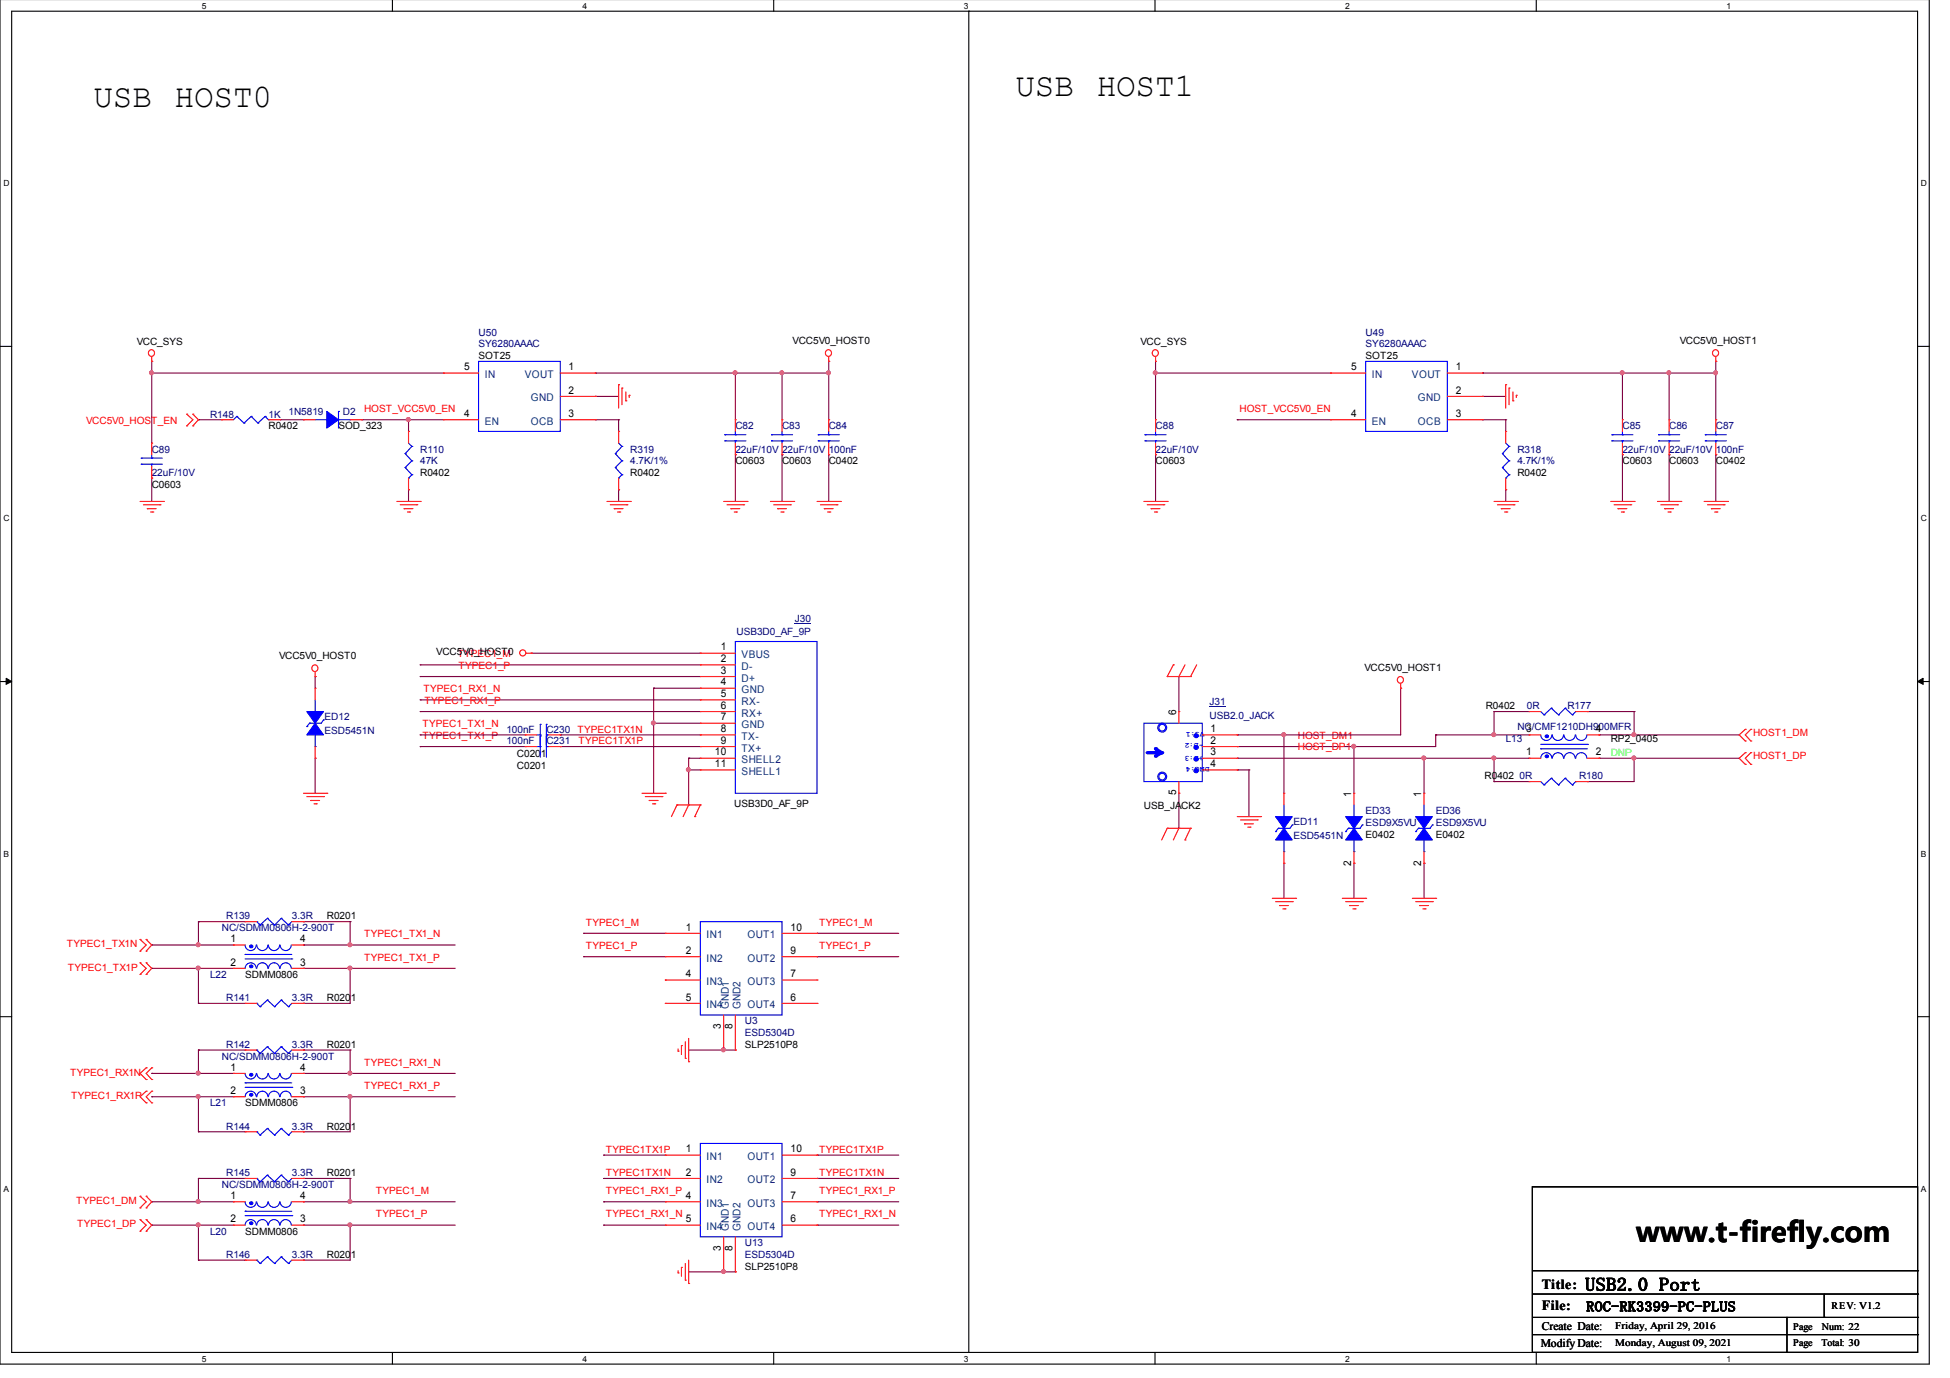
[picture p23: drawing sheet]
<svg xmlns="http://www.w3.org/2000/svg" width="297mm" height="210mm" viewBox="0 0 297 210" stroke-linecap="round" stroke-linejoin="round" font-family="sans-serif">
<defs><g id="words">
<g font-size="5">
<text x="14.2" y="16.4">USB HOST0</text>
<text x="154.7" y="14.6">USB HOST1</text>
</g>
<text font-size="4.2" x="249.3" y="189.2">www.t-firefly.com</text>
<text font-size="2.8" x="241.5" y="196.6">USB2.0 Port</text>
<g font-size="2.1">
<text x="234.9" y="196.3">Title:</text>
<text x="234.9" y="199.5">File:</text>
<text x="241.6" y="199.7">ROC-RK3399-PC-PLUS</text>
</g>
<g font-size="1.8">
<text x="234.9" y="202.5">Create Date:</text>
<text x="234.7" y="205.2">Modify Date:</text>
</g>
<g font-size="1.6">
<text x="70.7" y="56.4">5</text>
<text x="86.6" y="60">2</text>
<text x="86.6" y="56.4">1</text>
<text x="205.8" y="56.4">5</text>
<text x="221.7" y="60">2</text>
<text x="221.7" y="56.4">1</text>
<text x="70.7" y="63.5">4</text>
<text x="86.6" y="63.5">3</text>
<text x="205.8" y="63.5">4</text>
<text x="221.7" y="63.5">3</text>
<text x="109.8" y="99.1">1</text>
<text x="109.8" y="100.9">2</text>
<text x="109.8" y="102.6">3</text>
<text x="109.8" y="104.4">4</text>
<text x="109.8" y="106.2">5</text>
<text x="109.8" y="108">6</text>
<text x="109.8" y="109.7">7</text>
<text x="109.8" y="111.5">8</text>
<text x="109.8" y="113.3">9</text>
<text x="179.2" y="108.9" transform="rotate(-90 179.2 108.9)">6</text>
<text x="184.4" y="113.3">2</text>
<text x="184.4" y="111.5">1</text>
<text x="232.5" y="111.5">3</text>
<text x="243.1" y="111.5">4</text>
<text x="108.9" y="115.1">10</text>
<text x="108.9" y="116.9">11</text>
<text x="184.4" y="115.1">3</text>
<text x="184.4" y="116.9">4</text>
<text x="232.5" y="115.1">1</text>
<text x="243.1" y="115.1">2</text>
<text x="179.2" y="121.2" transform="rotate(-90 179.2 121.2)">5</text>
<text x="205.8" y="121.3" transform="rotate(-90 205.8 121.3)">1</text>
<text x="216.5" y="121.3" transform="rotate(-90 216.5 121.3)">1</text>
<text x="205.8" y="131.8" transform="rotate(-90 205.8 131.8)">2</text>
<text x="216.5" y="131.8" transform="rotate(-90 216.5 131.8)">2</text>
<text x="35.1" y="143.5">1</text>
<text x="45.7" y="143.5">4</text>
<text x="104.5" y="141.7">1</text>
<text x="120.4" y="141.7">10</text>
<text x="35.1" y="147.1">2</text>
<text x="45.7" y="147.1">3</text>
<text x="104.5" y="145.3">2</text>
<text x="104.5" y="148.9">4</text>
<text x="120.4" y="148.9">7</text>
<text x="120.4" y="145.3">9</text>
<text x="104.5" y="152.4">5</text>
<text x="120.4" y="152.4">6</text>
<text x="109.8" y="156.7" transform="rotate(-90 109.8 156.7)">3</text>
<text x="111.6" y="156.7" transform="rotate(-90 111.6 156.7)">8</text>
<text x="35.1" y="163.1">1</text>
<text x="35.1" y="166.6">2</text>
<text x="45.7" y="166.6">3</text>
<text x="45.7" y="163.1">4</text>
<text x="104.5" y="175.5">1</text>
<text x="104.5" y="179.1">2</text>
<text x="120.4" y="179.1">9</text>
<text x="120.4" y="175.5">10</text>
<text x="35.1" y="182.6">1</text>
<text x="45.7" y="182.6">4</text>
<text x="104.5" y="182.6">4</text>
<text x="120.4" y="182.6">7</text>
<text x="35.1" y="186.2">2</text>
<text x="45.7" y="186.2">3</text>
<text x="104.5" y="186.2">5</text>
<text x="109.8" y="190.5" transform="rotate(-90 109.8 190.5)">3</text>
<text x="111.6" y="190.5" transform="rotate(-90 111.6 190.5)">8</text>
<text x="120.4" y="186.2">6</text>
</g>
<g font-size="1.6" fill="#003f7f">
<text x="73.8" y="57.6">IN</text>
<text x="79.9" y="57.6">VOUT</text>
<text x="209" y="57.6">IN</text>
<text x="215.1" y="57.6">VOUT</text>
<text x="73.8" y="64.7">EN</text>
<text x="80.9" y="64.7">OCB</text>
<text x="80.9" y="61.1">GND</text>
<text x="209" y="64.7">EN</text>
<text x="216" y="64.7">OCB</text>
<text x="216" y="61.1">GND</text>
<text x="112.9" y="100.3">VBUS</text>
<text x="112.9" y="102">D-</text>
<text x="112.9" y="103.8">D+</text>
<text x="112.9" y="105.6">GND</text>
<text x="112.9" y="107.4">RX-</text>
<text x="112.9" y="109.1">RX+</text>
<text x="112.9" y="110.9">GND</text>
<text x="112.9" y="112.7">TX-</text>
<text x="112.9" y="114.5">TX+</text>
<text x="112.9" y="116.3">SHELL2</text>
<text x="112.9" y="118">SHELL1</text>
<text x="107.6" y="142.9">IN1</text>
<text x="113.9" y="142.9">OUT1</text>
<text x="107.6" y="146.5">IN2</text>
<text x="113.9" y="146.5">OUT2</text>
<text x="107.6" y="150">IN3</text>
<text x="107.6" y="153.6">IN4</text>
<text x="111" y="153.7" transform="rotate(-90 111 153.7)">GND1</text>
<text x="112.8" y="153.7" transform="rotate(-90 112.8 153.7)">GND2</text>
<text x="113.9" y="153.6">OUT4</text>
<text x="113.9" y="150">OUT3</text>
<text x="107.6" y="176.7">IN1</text>
<text x="113.9" y="176.7">OUT1</text>
<text x="107.6" y="180.3">IN2</text>
<text x="107.6" y="183.8">IN3</text>
<text x="113.9" y="183.8">OUT3</text>
<text x="113.9" y="180.3">OUT2</text>
<text x="107.6" y="187.4">IN4</text>
<text x="111" y="187.5" transform="rotate(-90 111 187.5)">GND1</text>
<text x="112.8" y="187.5" transform="rotate(-90 112.8 187.5)">GND2</text>
<text x="113.9" y="187.4">OUT4</text>
</g>
<g font-size="1.5">
<text x="20.8" y="52.6">VCC_SYS</text>
<text x="120.7" y="52.4">VCC5V0_HOST0</text>
<text x="173.7" y="52.6">VCC_SYS</text>
<text x="255.9" y="52.4">VCC5V0_HOST1</text>
<text x="72.9" y="54.7">SOT25</text>
<text x="208" y="54.7">SOT25</text>
<text x="40.9" y="65.4">R0402</text>
<text x="51.6" y="65.4">SOD_323</text>
<text x="112" y="70.7">C0603</text>
<text x="119.1" y="70.7">C0603</text>
<text x="126.2" y="70.7">C0402</text>
<text x="176" y="70.7">C0603</text>
<text x="247.1" y="70.7">C0603</text>
<text x="254.3" y="70.7">C0603</text>
<text x="261.4" y="70.7">C0402</text>
<text x="23.1" y="74.3">C0603</text>
<text x="64" y="72.5">R0402</text>
<text x="96" y="72.5">R0402</text>
<text x="231.1" y="72.5">R0402</text>
<text x="42.5" y="100.4">VCC5V0_HOST0</text>
<text x="66.5" y="99.8">VCC5V0_HOST0</text>
<text x="207.9" y="102.2">VCC5V0_HOST1</text>
<text x="226.3" y="108">R0402</text>
<text x="245.4" y="113">RP2_0405</text>
<text x="78.7" y="115.3">C0201</text>
<text x="78.7" y="117.1">C0201</text>
<text x="226.1" y="118.7">R0402</text>
<text x="111.8" y="123">USB3D0_AF_9P</text>
<text x="174.2" y="123.2">USB_JACK2</text>
<text x="208" y="127.6">E0402</text>
<text x="218.7" y="127.6">E0402</text>
<text x="49.8" y="140.1">R0201</text>
<text x="37.3" y="148.9">SDMM0806</text>
<text x="49.8" y="152.5">R0201</text>
<text x="49.8" y="159.6">R0201</text>
<text x="113.5" y="159.6">SLP2510P8</text>
<text x="37.3" y="168.5">SDMM0806</text>
<text x="49.8" y="172.1">R0201</text>
<text x="49.8" y="179.2">R0201</text>
<text x="37.3" y="188.1">SDMM0806</text>
<text x="49.8" y="191.6">R0201</text>
<text x="113.5" y="193.4">SLP2510P8</text>
<text x="246" y="202.4">Friday, April 29, 2016</text>
<text x="273.1" y="202.5">Page</text>
<text x="277.5" y="202.5">Num: 22</text>
<text x="279" y="199.3">REV: V1.2</text>
<text x="246" y="205.1">Monday, August 09, 2021</text>
<text x="273.1" y="205.1">Page</text>
<text x="277.5" y="205.1">Total: 30</text>
</g>
<g font-size="1.5" fill="#00007f">
<text x="72.9" y="51.2">U50</text>
<text x="72.9" y="52.9">SY6280AAAC</text>
<text x="208" y="51.2">U49</text>
<text x="208" y="52.9">SY6280AAAC</text>
<text x="32" y="63.6">R148</text>
<text x="40.9" y="63.6">1K</text>
<text x="43.9" y="63.3">1N5819</text>
<text x="52.2" y="63.3">D2</text>
<text x="112" y="65.4">C82</text>
<text x="119.1" y="65.4">C83</text>
<text x="126.2" y="65.4">C84</text>
<text x="176" y="65.4">C88</text>
<text x="247.1" y="65.4">C85</text>
<text x="254.3" y="65.4">C86</text>
<text x="261.4" y="65.4">C87</text>
<text x="23.1" y="68.9">C89</text>
<text x="64" y="68.9">R110</text>
<text x="64" y="70.7">47K</text>
<text x="96" y="68.9">R319</text>
<text x="96" y="70.7">4.7K/1%</text>
<text x="112" y="68.9">22uF/10V 22uF/10V 100nF</text>
<text x="176" y="68.9">22uF/10V</text>
<text x="231.1" y="68.9">R318</text>
<text x="231.1" y="70.7">4.7K/1%</text>
<text x="247.1" y="68.9">22uF/10V 22uF/10V 100nF</text>
<text x="23.1" y="72.5">22uF/10V</text>
<text x="121.1" y="94.8">J30</text>
<text x="112.2" y="96.7">USB3D0_AF_9P</text>
<text x="184.2" y="107.4">J31</text>
<text x="49.4" y="109.7">ED12</text>
<text x="49.4" y="111.8">ESD5451N</text>
<text x="77.1" y="111.6">100nF</text>
<text x="77.1" y="113.4">100nF</text>
<text x="83.2" y="111.6">C230</text>
<text x="83.2" y="113.4">C231</text>
<text x="184.2" y="109.5">USB2.0_JACK</text>
<text x="229.4" y="113">L13</text>
<text x="231.1" y="111.3">NC/CMF1210DH900MFR</text>
<text x="232.6" y="108">0R</text>
<text x="238.8" y="108">R177</text>
<text x="231.5" y="118.7">0R</text>
<text x="240.5" y="118.7">R180</text>
<text x="197" y="125.7">ED11</text>
<text x="208" y="124.1">ED33</text>
<text x="208" y="125.8">ESD9X5VU</text>
<text x="218.7" y="124.1">ED36</text>
<text x="218.7" y="125.8">ESD9X5VU</text>
<text x="197" y="127.8">ESD5451N</text>
<text x="33.8" y="141.8">NC/SDMM0806H-2-900T</text>
<text x="34.5" y="140.1">R139</text>
<text x="44.5" y="140.1">3.3R</text>
<text x="32" y="148.9">L22</text>
<text x="34.5" y="152.5">R141</text>
<text x="44.5" y="152.5">3.3R</text>
<text x="33.8" y="161.4">NC/SDMM0806H-2-900T</text>
<text x="34.5" y="159.6">R142</text>
<text x="44.5" y="159.6">3.3R</text>
<text x="113.5" y="156.1">U3</text>
<text x="113.5" y="157.8">ESD5304D</text>
<text x="32" y="168.5">L21</text>
<text x="34.5" y="172.1">R144</text>
<text x="44.5" y="172.1">3.3R</text>
<text x="34.5" y="179.2">R145</text>
<text x="44.5" y="179.2">3.3R</text>
<text x="33.8" y="180.9">NC/SDMM0806H-2-900T</text>
<text x="32" y="188.1">L20</text>
<text x="34.5" y="191.6">R146</text>
<text x="44.5" y="191.6">3.3R</text>
<text x="113.5" y="189.8">U13</text>
<text x="113.5" y="191.6">ESD5304D</text>
</g>
<g font-size="1.5" fill="#f00">
<text x="13.1" y="64.5">VCC5V0_HOST_EN</text>
<text x="55.5" y="62.8">HOST_VCC5V0_EN</text>
<text x="188.8" y="62.8">HOST_VCC5V0_EN</text>
<text x="69.7" y="100.1">TYPEC1_M</text>
<text x="69.8" y="101.9">TYPEC1_P</text>
<text x="64.5" y="105.4">TYPEC1_RX1_N</text>
<text x="64.7" y="107.2">TYPEC1_RX1_P</text>
<text x="64.3" y="112.5">TYPEC1_TX1_P</text>
<text x="64.3" y="110.8">TYPEC1_TX1_N</text>
<text x="88" y="111.6">TYPEC1TX1N</text>
<text x="88.1" y="113.4">TYPEC1TX1P</text>
<text x="197.7" y="112.5">HOST_DM1</text>
<text x="267" y="112.1">HOST1_DM</text>
<text x="197.7" y="114.3">HOST_DP1</text>
<text x="267" y="115.7">HOST1_DP</text>
<text x="55.5" y="142.8">TYPEC1_TX1_N</text>
<text x="89.2" y="141">TYPEC1_M</text>
<text x="124.8" y="141">TYPEC1_M</text>
<text x="10.2" y="144.3">TYPEC1_TX1N</text>
<text x="10.3" y="147.8">TYPEC1_TX1P</text>
<text x="55.5" y="146.3">TYPEC1_TX1_P</text>
<text x="89.2" y="144.5">TYPEC1_P</text>
<text x="124.8" y="144.5">TYPEC1_P</text>
<text x="10.7" y="163.8">TYPEC1_RX1N</text>
<text x="10.8" y="167.4">TYPEC1_RX1P</text>
<text x="55.5" y="165.9">TYPEC1_RX1_P</text>
<text x="55.5" y="162.3">TYPEC1_RX1_N</text>
<text x="92.3" y="179.2">TYPEC1TX1N</text>
<text x="92.3" y="175.6">TYPEC1TX1P</text>
<text x="124.8" y="179.2">TYPEC1TX1N</text>
<text x="124.8" y="175.6">TYPEC1TX1P</text>
<text x="11.6" y="183.4">TYPEC1_DM</text>
<text x="57.2" y="185.4">TYPEC1_P</text>
<text x="57.2" y="181.9">TYPEC1_M</text>
<text x="92.3" y="181.9">TYPEC1_RX1_P</text>
<text x="92.3" y="185.4">TYPEC1_RX1_N</text>
<text x="124.8" y="181.9">TYPEC1_RX1_P</text>
<text x="124.8" y="185.4">TYPEC1_RX1_N</text>
<text x="11.8" y="187">TYPEC1_DP</text>
</g>
<text font-size="1.5" fill="#01ff00" x="245.4" y="115.2">DNP</text>
<g font-size="1.3">
<text x="30.7" y="1.4">5</text>
<text x="88.7" y="1.4">4</text>
<text x="146.8" y="1.4">3</text>
<text x="204.9" y="1.4">2</text>
<text x="263" y="1.4">1</text>
<text x=".5" y="28.4">D</text>
<text x="292.6" y="28.4">D</text>
<text x=".5" y="79.4">C</text>
<text x="292.6" y="79.4">C</text>
<text x=".5" y="130.5">B</text>
<text x="292.6" y="130.5">B</text>
<text x=".5" y="181.5">A</text>
<text x="292.6" y="181.5">A</text>
<text x="30.7" y="207.4">5</text>
<text x="88.7" y="207.4">4</text>
<text x="146.8" y="207.4">3</text>
<text x="204.9" y="207.4">2</text>
<text x="263" y="207.4">1</text>
</g>
<g font-size="1.2" fill="#00f">
<text x="183.3" y="113.2" transform="rotate(-180 183.3 113.2)">-D:2</text>
<text x="183.5" y="111.4" transform="rotate(-180 183.5 111.4)">V5:1</text>
<text x="183.3" y="115.2" transform="rotate(-180 183.3 115.2)">+D:3</text>
<text x="184.2" y="116.8" transform="rotate(-180 184.2 116.8)">DNG:4</text>
</g>
</g></defs>
<path d="M0 -.1v207.9h293.9v-207.9M1.8 1.7h290.3v204.3h-290.3z" fill="none" stroke="#000" stroke-width=".17"/>
<g fill="#fff">
<path d="M30.7 .2h.6v1.3h-.6z"/>
<path d="M30.7 206.3h.6v1.3h-.6z"/>
</g>
<path d="M59.8 -.1v1.8M59.8 206v1.8" fill="none" stroke="#000" stroke-width=".17"/>
<g fill="#fff">
<path d="M88.7 .2h.6v1.3h-.6z"/>
<path d="M88.7 206.3h.6v1.3h-.6z"/>
</g>
<path d="M117.9 -.1v1.8M117.9 206v1.8" fill="none" stroke="#000" stroke-width=".17"/>
<g fill="#fff">
<path d="M146.8 .2h.6v1.3h-.6z"/>
<path d="M146.8 206.3h.6v1.3h-.6z"/>
</g>
<path d="M175.9 -.1v1.8M175.9 206v1.8" fill="none" stroke="#000" stroke-width=".17"/>
<g fill="#fff">
<path d="M204.9 .2h.6v1.3h-.6z"/>
<path d="M204.9 206.3h.6v1.3h-.6z"/>
</g>
<path d="M234 -.1v1.8M234 206v1.8" fill="none" stroke="#000" stroke-width=".17"/>
<g fill="#fff">
<path d="M263 .2h.6v1.3h-.6z"/>
<path d="M263 206.3h.6v1.3h-.6z"/>
<path d="M.5 27.2h.9v1.3h-.9z"/>
<path d="M292.6 27.2h.9v1.3h-.9z"/>
<path d="M.5 78.2h.9v1.4h-.9z"/>
<path d="M292.6 78.2h.9v1.4h-.9z"/>
</g>
<path d="M0 52.8h1.8M292.1 52.8h1.8" fill="none" stroke="#000" stroke-width=".17"/>
<g fill="#fff">
<path d="M.5 129.3h.8v1.4h-.8z"/>
<path d="M292.6 129.3h.8v1.4h-.8z"/>
</g>
<path d="M0 103.8h1.8M292.1 103.8h1.8" fill="none" stroke="#000" stroke-width=".17"/>
<path d="M.9 103.3l.9 .5-.9 .4zM292.1 103.8l.8-.5v.9z" fill="#000" stroke="#000" stroke-width=".15"/>
<g fill="#fff">
<path d="M.5 180.4h.7v1.3h-.7z"/>
<path d="M292.6 180.4h.7v1.3h-.7z"/>
</g>
<g fill="none" stroke="#000" stroke-width=".17">
<path d="M147.6 1.7h.1M147.6 1.7v204.3M0 154.9h1.8M292.1 154.9h1.8M233.4 180.8h58.7v25.2h-58.7zM233.4 193.6h58.7M233.4 197.1h58.7M277.9 197.1v3.6M292.1 193.6h.1M292.1 197.1h.1M233.4 200.7h58.7M233.4 203.3h58.7"/>
<path d="M272.2 206h.1M272.2 200.7v5.3M277.9 200.7h.1M292.1 200.7h.1M292.1 203.3h.1"/>
</g>
<g fill="none" stroke="#7f003f" stroke-width=".17">
<path d="M23.1 55h.1M23.1 56.8h.1M23.1 55v12.5M23.1 56.8h44.5M90.7 56.8h.1M90.7 56.8h35.5M112 56.8h.1M112 56.8v7.1M119.1 56.8h.1M119.1 56.8v7.1M126.2 55h.1M126.2 56.8h.1"/>
<path d="M126.2 55v8.9M176 55h.1M176 56.8h.1M176 56.8h26.7M176 55v8.9M225.8 56.8h.1M225.8 56.8h35.6M247.1 56.8h.1M247.1 56.8v7.1M254.3 56.8h.1M254.3 56.8v7.1M261.4 55h.1"/>
<path d="M261.4 56.8h.1M261.4 55v8.9M23.1 72.8h.1M23.1 72.8v3.6M30.2 63.9h.1M30.2 63.9h3.6M42.7 63.9h3.5M46.2 63.9h.1M55.1 63.9h.1M55.1 63.9h12.5M62.2 74.6h.1M62.2 63.9h.1"/>
<path d="M62.2 63.9v1.8M62.2 74.6v1.8M90.7 60.4h.1M90.7 63.9h.1M90.7 63.9h3.5M90.7 60.4h3.5M94.2 63.9h.1M94.2 74.6h.1M94.2 63.9v1.8M94.2 74.6v1.8M112 69.3h.1M112 69.3v7.1"/>
<path d="M119.1 69.3h.1M119.1 69.3v7.1M126.2 69.3h.1M126.2 69.3v7.1M176 69.3h.1M176 69.3v7.1M188.5 63.9h.1M188.5 63.9h14.2M225.8 60.4h.1M225.8 63.9h.1M225.8 63.9h3.6M225.8 60.4h3.6"/>
<path d="M229.4 63.9h.1M229.4 74.6h.1M229.4 63.9v1.8M229.4 74.6v1.8M247.1 69.3h.1M247.1 69.3v7.1M254.3 69.3h.1M254.3 69.3v7.1M261.4 69.3h.1M261.4 69.3v7.1M80.9 99.5h.1M80.9 99.5h25.8"/>
<path d="M48 115.5h.1M48 103.1h.1M48 103.1v1.7M48 115.5v5.3M64 106.6h.1M64 108.4h.1M64 101.3h.1M64 103.1h.1M64 113.7h.1M64 111.9h.1M64 113.7h16M64 111.9h16"/>
<path d="M64 108.4h42.7M64 106.6h42.7M64 101.3h42.7M64 103.1h42.7M85.3 111.9h.1M85.3 113.7h.1M85.3 113.7h21.4M85.3 111.9h21.4M99.6 104.8h.1M99.6 110.2h.1M99.6 104.8v16M99.6 104.8h7.1"/>
<path d="M99.6 110.2h7.1M104.9 115.5h.1M104.9 117.3h.1M104.9 115.5h1.8M104.9 117.3h1.8M104.9 115.5v7.1M179.6 103.1h.1M179.6 103.1v5.3M188.5 113.7h.1M188.5 111.9h.1M188.5 117.3h.1M188.5 115.5h.1"/>
<path d="M188.5 115.5h44.4M188.5 117.3h1.7M190.2 117.3h.1M190.2 117.3v7.1M195.6 111.9h.1M195.6 111.9v8.9M206.2 113.7h.1M206.2 113.7v7.1M213.4 104.8h.1M213.4 104.8v7.1h-24.9M216.9 115.5h.1M216.9 115.5v5.3"/>
<path d="M218.7 111.9h.1M218.7 111.9v1.8h-30.2M218.7 111.9h14.2M227.6 115.5h.1M227.6 111.9h.1M227.6 108.4h.1M227.6 119.1h.1M227.6 119.1h5.3M227.6 108.4h5.3M227.6 108.4v3.5M227.6 115.5v3.6M241.8 119.1h.1"/>
<path d="M241.8 108.4h.1M241.8 108.4h7.1M243.6 115.5h.1M243.6 111.9h.1M243.6 115.5h21.3M243.6 111.9h21.3M248.9 115.5h.1M248.9 108.4h.1M248.9 111.9h.1M248.9 108.4v3.5M248.9 115.5v3.6h-7.1M179.6 120.8h.1"/>
<path d="M179.6 120.8v5.4M195.6 131.5h.1M195.6 131.5v5.3M206.2 131.5h.1M206.2 131.5v5.3M216.9 131.5h.1M216.9 131.5v5.3M23.1 143.9h.1M23.1 147.5h.1M23.1 143.9h12.5M23.1 147.5h12.5M30.2 147.5h.1"/>
<path d="M30.2 152.8h.1M30.2 140.4h.1M30.2 143.9h.1M30.2 159.9h.1M30.2 140.4v3.5M30.2 147.5v5.3M30.2 159.9v3.6M30.2 152.8h7.1M30.2 140.4h7.1M30.2 159.9h7.1M46.2 143.9h.1M46.2 147.5h.1"/>
<path d="M46.2 152.8h.1M46.2 140.4h.1M46.2 159.9h.1M46.2 143.9h23.1M46.2 147.5h23.1M46.2 140.4h7.1M46.2 159.9h7.1M53.3 147.5h.1M53.3 140.4h.1M53.3 143.9h.1M53.3 159.9h.1M53.3 147.5v5.3h-7.1"/>
<path d="M53.3 140.4v3.5M53.3 159.9v3.6M88.9 142.2h.1M88.9 145.7h.1M88.9 142.2h12.4M88.9 145.7h12.4M104.9 159.9h7.1M110.2 159.9h.1M112 159.9h.1M124.5 142.2h.1M124.5 145.7h.1M124.5 142.2h12.4"/>
<path d="M124.5 145.7h12.4M23.1 163.5h.1M23.1 167.1h.1M23.1 167.1h12.5M23.1 163.5h12.5M30.2 167.1h.1M30.2 172.4h.1M30.2 163.5h.1M30.2 179.5h.1M30.2 167.1v5.3M30.2 179.5v3.6M30.2 172.4h7.1"/>
<path d="M30.2 179.5h7.1M46.2 167.1h.1M46.2 163.5h.1M46.2 172.4h.1M46.2 179.5h.1M46.2 167.1h23.1M46.2 163.5h23.1M46.2 179.5h7.1M53.3 167.1h.1M53.3 163.5h.1M53.3 179.5h.1M53.3 167.1v5.3h-7.1"/>
<path d="M53.3 179.5v3.6M91.9 179.5h.1M91.9 176h.1M91.9 179.5h9.4M91.9 176h9.4M124.5 179.5h.1M124.5 176h.1M124.5 179.5h12.4M124.5 176h12.4M23.1 183.1h.1M23.1 186.6h.1M23.1 186.6h12.5"/>
<path d="M23.1 183.1h12.5M30.2 186.6h.1M30.2 192h.1M30.2 183.1h.1M30.2 186.6v5.4M30.2 192h7.1M46.2 192h.1M46.2 183.1h.1M46.2 186.6h.1M46.2 186.6h23.1M46.2 183.1h23.1M53.3 186.6h.1"/>
<path d="M53.3 183.1h.1M53.3 186.6v5.4h-7.1M91.9 183.1h.1M91.9 186.6h.1M91.9 186.6h9.4M91.9 183.1h9.4M104.9 193.7h7.1M110.2 193.7h.1M112 193.7h.1M124.5 183.1h.1M124.5 186.6h.1M124.5 186.6h12.4"/>
<path d="M124.5 183.1h12.4"/>
</g>
<g fill="#f0f" stroke="#f0f" stroke-width=".17">
<circle cx="112" cy="56.8" r=".3"/>
<circle cx="247.1" cy="56.8" r=".3"/>
<circle cx="62.2" cy="63.9" r=".3"/>
<circle cx="195.5" cy="111.9" r=".3"/>
<circle cx="248.9" cy="115.5" r=".3"/>
<circle cx="248.9" cy="111.9" r=".3"/>
<circle cx="227.5" cy="111.9" r=".3"/>
<circle cx="126.2" cy="56.8" r=".3"/>
<circle cx="119.1" cy="56.8" r=".3"/>
<circle cx="261.3" cy="56.8" r=".3"/>
<circle cx="254.2" cy="56.8" r=".3"/>
<circle cx="176" cy="56.8" r=".3"/>
<circle cx="23.1" cy="56.8" r=".3"/>
<circle cx="206.2" cy="113.7" r=".3"/>
<circle cx="227.5" cy="115.5" r=".3"/>
<circle cx="216.9" cy="115.5" r=".3"/>
<circle cx="30.2" cy="163.5" r=".3"/>
<circle cx="30.2" cy="147.5" r=".3"/>
<circle cx="53.3" cy="147.5" r=".3"/>
<circle cx="30.2" cy="143.9" r=".3"/>
<circle cx="53.3" cy="143.9" r=".3"/>
<circle cx="30.2" cy="167" r=".3"/>
<circle cx="53.3" cy="167" r=".3"/>
<circle cx="53.3" cy="163.5" r=".3"/>
<circle cx="30.2" cy="183" r=".3"/>
<circle cx="53.3" cy="186.6" r=".3"/>
<circle cx="53.3" cy="183" r=".3"/>
<circle cx="30.2" cy="186.6" r=".3"/>
<circle cx="99.5" cy="110.1" r=".3"/>
<circle cx="104.9" cy="117.2" r=".3"/>
<circle cx="110.2" cy="193.7" r=".3"/>
<circle cx="110.2" cy="159.9" r=".3"/>
</g>
<g fill="none" stroke="#f00" stroke-width=".17">
<path d="M23.1 55h.1M23.1 54.4v.6M67.6 56.8h.1M67.6 56.8h5.3M85.3 56.8h5.4M90.7 56.8h.1M94.2 58.6h.1M94.2 58.6v3.6M94.7 59.1h.1M94.7 59.1v2.6M95.3 59.7v1.4M126.2 55h.1"/>
<path d="M126.2 54.4v.6M176 55h.1M176 54.4v.6M229.4 58.6h.1M229.4 58.6v3.6M229.9 59.1h.1M229.9 59.1v2.6M230.5 59.7v1.4M261.4 55h.1M261.4 54.4v.6M21.3 76.4h3.6M21.8 76.9h2.6"/>
<path d="M22.4 77.5h.1M22.4 77.5h1.4M22.9 78h.4M23.1 72.8h.1M23.1 67.5h.1M23.1 67.5v1.8M23.1 71v1.8M23.3 78h.1M24.4 76.9h.1M24.9 76.4h.1M28.4 64.9h.1M28.4 63.1h.1"/>
<path d="M28.4 63.1l1 .8-1 1M29.4 63.1h.1M29.4 64.9h.1M29.4 63.1l.8 .8-.8 1M33.8 63.9h.1M33.8 63.9h1.8M40.9 63.9h1.8M42.7 63.9h.1M46.2 63.9h.1M46.2 63.9h1.8M53.3 63.9h1.8M55.1 63.9h.1"/>
<path d="M60.5 76.4h3.5M61 76.9h2.5M61.6 77.5h.1M61.6 77.5h1.3M62.1 78h.3M62.2 65.7h.1M62.2 74.6h.1M62.2 65.7v1.8M62.2 72.8v1.8M62.4 78h.1M63.5 76.9h.1M64 76.4h.1"/>
<path d="M67.6 63.9h.1M67.6 63.9h5.3M85.3 63.9h5.4M85.3 60.4h5.4M90.7 63.9h.1M90.7 60.4h.1M92.5 76.4h3.5M93 76.9h2.5M93.6 77.5h.1M93.6 77.5h1.3M94.1 78h.3M94.2 65.7h.1"/>
<path d="M94.2 74.6h.1M94.2 65.7v1.8M94.2 72.8v1.8M94.4 78h.1M95.3 61.1h.1M95.5 76.9h.1M95.8 60.2h.1M95.8 60.2v.4M96 76.4h.1M110.2 76.4h3.6M110.7 76.9h2.6M111.3 77.5h.1"/>
<path d="M111.3 77.5h1.4M111.8 78h.4M112 69.3h.1M112 63.9h.1M112 63.9v1.8M112 67.5v1.8M112.2 78h.1M113.3 76.9h.1M113.8 76.4h.1M117.3 76.4h3.6M117.9 76.9h2.5M118.4 77.5h.1"/>
<path d="M118.4 77.5h1.4M119 78h.3M119.1 69.3h.1M119.1 63.9h.1M119.1 63.9v1.8M119.1 67.5v1.8M119.3 78h.1M120.4 76.9h.1M120.9 76.4h.1M124.5 76.4h3.5M125 76.9h2.5M125.6 77.5h.1"/>
<path d="M125.6 77.5h1.3M126.1 78h.3M126.2 69.3h.1M126.2 63.9h.1M126.2 63.9v1.8M126.2 67.5v1.8M126.4 78h.1M127.5 76.9h.1M128 76.4h.1M174.2 76.4h3.6M174.8 76.9h2.5M175.3 77.5h.1"/>
<path d="M175.3 77.5h1.4M175.9 78h.3M176.2 78h.1M177.3 76.9h.1M177.8 76.4h.1M227.6 76.4h3.5M228.1 76.9h2.5M228.7 77.5h.1M228.7 77.5h1.3M229.2 78h.3M229.4 65.7h.1M229.4 74.6h.1"/>
<path d="M229.4 65.7v1.8M229.4 72.8v1.8M229.5 78h.1M230.5 61.1h.1M230.6 76.9h.1M231 60.2h.1M231 60.2v.4M231.1 76.4h.1M245.4 76.4h3.5M245.9 76.9h2.5M246.5 77.5h.1M246.5 77.5h1.3"/>
<path d="M247 78h.3M247.3 78h.1M248.4 76.9h.1M248.9 76.4h.1M252.5 76.4h3.5M253 76.9h2.5M253.6 77.5h.1M253.6 77.5h1.3M254.1 78h.3M254.4 78h.1M255.5 76.9h.1M256 76.4h.1"/>
<path d="M259.6 76.4h3.5M260.1 76.9h2.5M260.7 77.5h.1M260.7 77.5h1.3M261.2 78h.3M261.5 78h.1M262.6 76.9h.1M263.1 76.4h.1M80.2 99.5h.7M80.9 99.5h.1M106.7 99.5h.1M106.7 99.5h5.3"/>
<path d="M48 103.1h.1M48 104.8h.1M48 115.5h.1M48 102.4v.7M48 104.8v1.8M48 113.7v1.8M80 111.9h.1M80 111.9h1.8M83.6 111.9h1.7M85.3 111.9h.1M106.7 101.3h.1M106.7 103.1h.1"/>
<path d="M106.7 104.8h.1M106.7 106.6h.1M106.7 108.4h.1M106.7 110.2h.1M106.7 111.9h.1M106.7 113.7h.1M106.7 115.5h.1M106.7 117.3h.1M106.7 103.1h5.3M106.7 108.4h5.3M106.7 101.3h5.3M106.7 104.8h5.3"/>
<path d="M106.7 106.6h5.3M106.7 110.2h5.3M106.7 111.9h5.3M106.7 113.7h5.3M106.7 115.5h5.3M106.7 117.3h5.3M177.8 103.1h.1M177.8 103.1h3.6M178.7 101.3h.1M178.7 101.3l-.9 1.8M179.6 103.1h.1M180.5 101.3l-.9 1.8"/>
<path d="M181.4 103.1h.1M182.3 101.3l-.9 1.8M213.4 104.8h.1M213.4 104.2v.6M232.9 108.4h.1M232.9 119.1h.1M232.9 108.4h1.8M232.9 119.1h1.8M240 108.4h1.8M240 119.1h1.8M241.8 108.4h.1M241.8 119.1h.1"/>
<path d="M265.9 112.9h.1M265.9 111.1h.1M265.9 116.4h.1M265.9 114.7h.1M265.9 111.1l-1 .8 1 1M265.9 114.7l-1 .8 1 .9M266.7 111.1h.1M266.7 112.9h.1M266.7 114.7h.1M266.7 116.4h.1M266.7 111.1l-.8 .8 .8 1M266.7 114.7l-.8 .8 .8 .9"/>
<path d="M46.2 120.8h3.6M46.7 121.3h2.6M47.3 121.9h.1M47.3 121.9h1.4M47.8 122.4h.4M48.2 122.4h.1M49.3 121.3h.1M49.8 120.8h.1M97.8 120.8h3.5M98.3 121.3h2.5M98.9 121.9h.1M98.9 121.9h1.3"/>
<path d="M99.4 122.4h.3M99.7 122.4h.1M100.8 121.3h.1M101.3 120.8h.1M103.1 122.6h.1M103.1 122.6l-.8 1.8M103.1 122.6h3.6M104.9 122.6h.1M104.9 122.6l-.8 1.8M105.8 124.4h.1M106.7 122.6h.1M106.7 122.6l-.9 1.8"/>
<path d="M177.8 126.2h.1M177.8 126.2l-.8 1.7M177.8 126.2h3.6M179.6 126.2h.1M179.6 126.2l-.9 1.7M180.5 127.9h.1M181.4 126.2h.1M181.4 126.2l-.9 1.7M188.5 124.4h3.5M189 124.9h2.5M189.6 125.5h.1M189.6 125.5h1.3"/>
<path d="M190.1 126h.3M190.4 126h.1M191.5 124.9h.1M192 124.4h.1M193.8 136.8h3.6M194.3 137.3h2.6M194.9 137.9h.1M194.9 137.9h1.4M195.4 138.4h.3M195.6 120.8h.1M195.6 131.5h.1M195.6 120.8v1.8"/>
<path d="M195.6 129.7v1.8M195.7 138.4h.1M196.9 137.3h.1M197.4 136.8h.1M204.5 136.8h3.5M205 137.3h2.5M205.6 137.9h.1M205.6 137.9h1.3M206.1 138.4h.3M206.4 138.4h.1M207.5 137.3h.1M208 136.8h.1"/>
<path d="M215.1 136.8h3.6M215.6 137.3h2.6M216.2 137.9h.1M216.2 137.9h1.4M216.7 138.4h.4M217.1 138.4h.1M218.2 137.3h.1M218.7 136.8h.1M21.3 143.1h.1M21.3 144.9h.1M21.3 146.7h.1M21.3 148.4h.1"/>
<path d="M21.3 143.1l1 .8-1 1M21.3 146.7l1 .8-1 .9M22.3 144.9h.1M22.3 143.1h.1M22.3 148.4h.1M22.3 146.7h.1M22.3 143.1l.8 .8-.8 1M22.3 146.7l.8 .8-.8 .9M37.3 159.9h.1M37.3 159.9h1.8M44.5 159.9h1.7M46.2 159.9h.1"/>
<path d="M101.3 142.2h.1M101.3 145.7h.1M101.3 149.3h.1M101.3 152.8h.1M101.3 142.2h5.4M101.3 145.7h5.4M101.3 149.3h5.4M101.3 152.8h5.4M103.3 159.8v.3M103.8 159.3h.1M103.8 159.3v1.3M104.4 158.7v2.5"/>
<path d="M104.9 158.2v3.5M110.2 159.9h.1M110.2 154.6v5.3M112 159.9h.1M112 154.6v5.3M119.1 142.2h5.4M119.1 145.7h5.4M119.1 149.3h5.4M119.1 152.8h5.4M124.5 152.8h.1M124.5 149.3h.1M124.5 145.7h.1"/>
<path d="M124.5 142.2h.1M22.3 162.7h.1M22.3 164.4h.1M22.3 166.2h.1M22.3 168h.1M22.3 162.7l-1 .8 1 .9M22.3 166.2l-1 .9 1 .9M23.1 162.7h.1M23.1 164.4h.1M23.1 166.2h.1M23.1 168h.1M23.1 162.7l-.8 .8 .8 .9"/>
<path d="M23.1 166.2l-.8 .9 .8 .9M101.3 176h.1M101.3 179.5h.1M101.3 176h5.4M101.3 179.5h5.4M103.3 160.1h.1M104.4 161.2h.1M104.9 161.7h.1M119.1 176h5.4M119.1 179.5h5.4M124.5 179.5h.1M124.5 176h.1"/>
<path d="M21.3 187.6h.1M21.3 185.8h.1M21.3 184h.1M21.3 182.2h.1M21.3 185.8l1 .8-1 1M21.3 182.2l1 .9-1 .9M22.3 185.8h.1M22.3 187.6h.1M22.3 182.2h.1M22.3 184h.1M22.3 185.8l.8 .8-.8 1M22.3 182.2l.8 .9-.8 .9"/>
<path d="M35.6 183.1h.1M35.6 186.6h.1M35.6 183.1h1.7M35.6 186.6h1.7M37.3 192h.1M37.3 192h1.8M44.5 183.1h1.7M44.5 186.6h1.7M44.5 192h1.7M46.2 186.6h.1M46.2 183.1h.1M46.2 192h.1"/>
<path d="M101.3 183.1h.1M101.3 186.6h.1M101.3 183.1h5.4M101.3 186.6h5.4M103.3 193.9h.1M103.3 193.6v.3M103.8 193.1h.1M103.8 193.1v1.3M104.4 195h.1M104.4 192.5v2.5M104.9 195.5h.1M104.9 192v3.5"/>
<path d="M110.2 193.7h.1M110.2 188.4v5.3M112 193.7h.1M112 188.4v5.3M119.1 183.1h5.4M119.1 186.6h5.4M124.5 186.6h.1M124.5 183.1h.1"/>
<circle cx="23" cy="53.8" r=".49"/>
<circle cx="126.2" cy="53.8" r=".49"/>
<circle cx="176" cy="53.8" r=".49"/>
<circle cx="261.3" cy="53.8" r=".49"/>
<circle cx="79.6" cy="99.5" r=".47"/>
<circle cx="47.9" cy="101.8" r=".49"/>
<circle cx="213.3" cy="103.6" r=".49"/>
</g>
<g fill="none" stroke="#00f" stroke-width=".17">
<path d="M72.9 55h12.4v10.7h-12.4zM21.5 69.8h.1M21.5 70.7h.1M21.5 69.8h3.2M21.5 70.7h3.2M23.1 70.7h.1M23.1 69.8h.1M23.1 69.3v.5M23.1 70.7v.3M36.1 63.4h.1M36.1 63.4l-.5 .5M36.1 63.4l1.1 1"/>
<path d="M37.2 64.4h.1M38.3 63.4h.1M38.3 63.4l-1.1 1M38.3 63.4l1 1M39.3 64.4h.1M40.4 63.4h.1M40.4 63.4l-1.1 1M40.4 63.4l.5 .5M40.9 63.9h.1M48 63.9h1.8M49.8 63.9h.1M51.6 62.7h.1"/>
<path d="M51.6 62.7v2.5M51.6 63.9h1.7M53.3 63.9h.1M61.7 69.1h.1M61.7 71.2h.1M61.7 69.1l1 1.1M61.7 71.2l1 1.1M62.2 72.8h.1M62.2 67.5l.5 .5M62.7 68h.1M62.7 70.2h.1M62.7 72.3h.1"/>
<path d="M62.7 68l-1 1.1M62.7 70.2l-1 1M62.7 72.3l-.5 .5M93.7 69.1h.1M93.7 71.2h.1M93.7 69.1l1 1.1M93.7 71.2l1 1.1M94.2 72.8h.1M94.2 67.5l.5 .5M94.7 68h.1M94.7 70.2h.1M94.7 72.3h.1"/>
<path d="M94.7 68l-1 1.1M94.7 70.2l-1 1M94.7 72.3l-.5 .5M110.4 66.2h.1M110.4 67.2h.1M110.4 66.2h3.2M110.4 67.2h3.2M112 67.2h.1M112 66.2h.1M112 65.7v.5M112 67.2v.3M117.5 66.2h.1"/>
<path d="M117.5 67.2h.1M117.5 66.2h3.2M117.5 67.2h3.2M119.1 67.2h.1M119.1 66.2h.1M119.1 65.7v.5M119.1 67.2v.3M124.6 66.2h.1M124.6 67.2h.1M124.6 66.2h3.2M124.6 67.2h3.2M126.2 67.2h.1"/>
<path d="M126.2 66.2h.1M126.2 65.7v.5M126.2 67.2v.3M228.9 69.1h.1M228.9 71.2h.1M228.9 69.1l1 1.1M228.9 71.2l1 1.1M229.4 72.8h.1M229.4 67.5l.5 .5M229.9 68h.1M229.9 70.2h.1M229.9 72.3h.1"/>
<path d="M229.9 68l-1 1.1M229.9 70.2l-1 1M229.9 72.3l-.5 .5M112 97.7h12.5v23.1h-12.5zM46.7 110.7h.1M47.2 110.2h.1M47.2 110.2l-.5 .5M48 108.4h.1M48 113.7h.1M48 106.6v1.8M48 111.9v1.8M49.3 109.7h.1"/>
<path d="M49.3 109.7l-.4 .5h-1.7M81.8 111.9h.5M82.3 110.3h.1M82.3 111.9h.1M82.3 110.3v3.3M83.2 111.9h.1M83.2 110.3h.1M83.2 111.9h.4M83.2 110.3v3.3M174.2 110.2h8.9v8.9h-8.9zM234.7 108.4l.5 .5M234.7 119.1l.5 .5"/>
<path d="M235.2 108.9h.1M235.2 119.6h.1M236.3 107.9h.1M236.3 118.5h.1M236.3 107.9l-1.1 1M236.3 107.9l1.1 1M236.3 118.5l-1.1 1.1M236.3 118.5l1.1 1.1M237.4 108.9h.1M237.4 119.6h.1M238.4 107.9h.1M238.4 118.5h.1"/>
<path d="M238.4 107.9l-1 1M238.4 107.9l1.1 1M238.4 118.5l-1 1.1M238.4 118.5l1.1 1.1M239.5 108.9h.1M239.5 119.6h.1M240 108.4h.1M240 119.1h.1M240 108.4l-.5 .5M240 119.1l-.5 .5M194.3 126.7h.1M194.7 126.2h.1"/>
<path d="M194.7 126.2l-.4 .5M195.6 124.4h.1M195.6 129.7h.1M195.6 122.6v1.8M195.6 127.9v1.8M196.9 125.7h.1M196.9 125.7l-.4 .5h-1.8M39.1 159.9h.1M39.1 159.9l.5 .6M40.7 159.4h.1M40.7 159.4l1.1 1.1M40.7 159.4l-1.1 1.1"/>
<path d="M42.8 159.4h.1M42.8 159.4l1.1 1.1M42.8 159.4l-1 1.1M44.5 159.9l-.6 .6M106.7 140.4h12.4v14.2h-12.4zM39.6 160.5h.1M41.8 160.5h.1M43.9 160.5h.1M106.7 174.2h12.4v14.2h-12.4zM37.3 186.6a.85 .85 0 0 1 .9-.8 .85 .85 0 0 1 .8 .8M37.3 183.1a.85 .85 0 0 0 .9 .8 .85 .85 0 0 0 .8-.8M37.3 184.5h.1"/>
<path d="M37.3 185.2h7.2M37.3 184.5h7.2M39.1 186.6a.85 .85 0 0 1 .9-.8 .85 .85 0 0 1 .8 .8M39.1 183.1a.85 .85 0 0 0 .9 .8 .85 .85 0 0 0 .8-.8M39.1 192h.1M39.1 192l.5 .5M39.6 192.5h.1M40.7 191.4h.1M40.7 191.4l1.1 1.1M40.7 191.4l-1.1 1.1M40.9 186.6a.85 .85 0 0 1 .8-.8 .85 .85 0 0 1 .9 .8M40.9 183.1a.85 .85 0 0 0 .8 .8 .85 .85 0 0 0 .9-.8"/>
<path d="M41.8 192.5h.1M42.7 186.6a.85 .85 0 0 1 .8-.8 .85 .85 0 0 1 .9 .8M42.7 183.1a.85 .85 0 0 0 .8 .8 .85 .85 0 0 0 .9-.8M42.8 191.4h.1M42.8 191.4l1.1 1.1M42.8 191.4l-1 1.1M43.9 192.5h.1M44.5 185.2h.1M44.5 192l-.6 .5"/>
<circle cx="177" cy="118.3" r=".51"/>
<circle cx="177" cy="118.3" r=".68"/>
</g>
<g fill="#00f" stroke="#00f" stroke-width=".17">
<path d="M194.3 124.4h2.6l-1.3 1.8z" fill-rule="evenodd"/>
<path d="M195.6 126.2l1.3 1.7h-2.6z" fill-rule="evenodd"/>
<path d="M38.1 183.1h.3v.3h-.3z" fill-rule="evenodd"/>
<path d="M38.1 186.2h.3v.3h-.3z" fill-rule="evenodd"/>
<path d="M49.8 62.7l1.8 1.2-1.8 1.3z" fill-rule="evenodd"/>
<path d="M46.7 108.4h2.6l-1.3 1.8z" fill-rule="evenodd"/>
<path d="M48 110.2l1.3 1.7h-2.6z" fill-rule="evenodd"/>
</g>
<path d="M121.1 95h2.4" fill="none" stroke="#00007f" stroke-width=".15"/>
<path d="M174.8 114.7h2.2" fill="none" stroke="#00f" stroke-width=".51"/>
<circle cx="177" cy="114.7" r=".25" fill="#00f"/>
<path d="M177 114.7l-1 .5" fill="none" stroke="#00f" stroke-width=".51"/>
<circle cx="176" cy="115.2" r=".25" fill="#00f"/>
<path d="M176 114.1l1 .6" fill="none" stroke="#00f" stroke-width=".51"/>
<circle cx="176" cy="114.1" r=".25" fill="#00f"/>
<g fill="#00f" stroke="#00f" stroke-width=".17">
<path d="M38.1 144h.3v.3h-.3z" fill-rule="evenodd"/>
<path d="M38.1 147.1h.3v.3h-.3z" fill-rule="evenodd"/>
<path d="M215.6 124.4h2.6l-1.3 1.8z" fill-rule="evenodd"/>
<path d="M216.9 126.2l1.3 1.7h-2.6z" fill-rule="evenodd"/>
<path d="M235.4 115.1h.4v.3h-.4z" fill-rule="evenodd"/>
<path d="M235.4 112h.4v.3h-.4z" fill-rule="evenodd"/>
<path d="M205 124.4h2.5l-1.3 1.8z" fill-rule="evenodd"/>
<path d="M206.2 126.2l1.3 1.7h-2.5z" fill-rule="evenodd"/>
<path d="M38.1 163.6h.3v.3h-.3z" fill-rule="evenodd"/>
<path d="M38.1 166.6h.3v.3h-.3z" fill-rule="evenodd"/>
<circle cx="182.2" cy="113.8" r=".32"/>
<circle cx="182.2" cy="117.4" r=".32"/>
<circle cx="182.2" cy="115.6" r=".32"/>
<circle cx="182.2" cy="112.1" r=".32"/>
</g>
<g fill="none" stroke="#00f" stroke-width=".17">
<path d="M208 55h12.5v10.7h-12.5zM174.4 66.2h.1M174.4 67.2h.1M174.4 66.2h3.2M174.4 67.2h3.2M176 67.2h.1M176 66.2h.1M176 65.7v.5M176 67.2v.3M245.5 66.2h.1M245.5 67.2h.1M245.5 66.2h3.3"/>
<path d="M245.5 67.2h3.3M247.1 67.2h.1M247.1 66.2h.1M247.1 65.7v.5M247.1 67.2v.3M252.6 66.2h.1M252.6 67.2h.1M252.6 66.2h3.3M252.6 67.2h3.3M254.3 67.2h.1M254.3 66.2h.1M254.3 65.7v.5"/>
<path d="M254.3 67.2v.3M259.8 66.2h.1M259.8 67.2h.1M259.8 66.2h3.2M259.8 67.2h3.2M261.4 67.2h.1M261.4 66.2h.1M261.4 65.7v.5M261.4 67.2v.3M81.8 113.7h.5M82.3 112.1h.1M82.3 113.7h.1"/>
<path d="M82.3 112.1v3.2M83.2 113.7h.1M83.2 112.1h.1M83.2 113.7h.4M83.2 112.1v3.2M234.7 111.9a.85 .85 0 0 0 .8 .9 .85 .85 0 0 0 .9-.9M234.7 115.5a.85 .85 0 0 1 .8-.8 .85 .85 0 0 1 .9 .8M234.7 114.1h.1M234.7 113.4h7.1M234.7 114.1h7.1M236.5 111.9a.85 .85 0 0 0 .8 .9 .85 .85 0 0 0 .9-.9M236.5 115.5a.85 .85 0 0 1 .8-.8 .85 .85 0 0 1 .9 .8"/>
<path d="M238.3 111.9a.85 .85 0 0 0 .8 .9 .85 .85 0 0 0 .8-.9M238.3 115.5a.85 .85 0 0 1 .8-.8 .85 .85 0 0 1 .8 .8M240 111.9a.85 .85 0 0 0 .9 .9 .85 .85 0 0 0 .8-.9M240 115.5a.85 .85 0 0 1 .9-.8 .85 .85 0 0 1 .8 .8M241.8 113.4h.1M40.7 139.9h.1M40.7 139.9l1.1 1M40.7 139.9l-1.1 1M42.8 139.9h.1M42.8 139.9l1.1 1M42.8 139.9l-1 1M205 126.7h.1"/>
<path d="M205.4 126.2h.1M205.4 126.2l-.4 .5M206.2 124.4h.1M206.2 129.7h.1M206.2 122.6v1.8M206.2 127.9v1.8M207.5 125.7h.1M207.5 125.7l-.3 .5h-1.8M215.6 126.7h.1M216.1 126.2h.1M216.1 126.2l-.5 .5M216.9 124.4h.1"/>
<path d="M216.9 129.7h.1M216.9 122.6v1.8M216.9 127.9v1.8M218.2 125.7h.1M218.2 125.7l-.4 .5h-1.7M37.3 147.5a.85 .85 0 0 1 .9-.8 .85 .85 0 0 1 .8 .8M37.3 143.9a.85 .85 0 0 0 .9 .9 .85 .85 0 0 0 .8-.9M37.3 145.4h.1M37.3 146.1h7.2M37.3 145.4h7.2M39.1 152.8h.1M39.1 147.5a.85 .85 0 0 1 .9-.8 .85 .85 0 0 1 .8 .8"/>
<path d="M39.1 143.9a.85 .85 0 0 0 .9 .9 .85 .85 0 0 0 .8-.9M39.1 140.4h.1M39.1 152.8l.5 .5M39.1 140.4l.5 .5M39.6 153.3h.1M39.6 140.9h.1M40.7 152.3h.1M40.7 152.3l1.1 1M40.7 152.3l-1.1 1M40.9 147.5a.85 .85 0 0 1 .8-.8 .85 .85 0 0 1 .9 .8M40.9 143.9a.85 .85 0 0 0 .8 .9 .85 .85 0 0 0 .9-.9M41.8 153.3h.1"/>
<path d="M41.8 140.9h.1M42.7 147.5a.85 .85 0 0 1 .8-.8 .85 .85 0 0 1 .9 .8M42.7 143.9a.85 .85 0 0 0 .8 .9 .85 .85 0 0 0 .9-.9M42.8 152.3h.1M42.8 152.3l1.1 1M42.8 152.3l-1 1M43.9 153.3h.1M43.9 140.9h.1M44.5 146.1h.1M44.5 152.8l-.6 .5M44.5 140.4l-.6 .5M37.3 167.1a.85 .85 0 0 1 .9-.9 .85 .85 0 0 1 .8 .9"/>
<path d="M37.3 163.5a.85 .85 0 0 0 .9 .9 .85 .85 0 0 0 .8-.9M37.3 164.9h.1M37.3 165.6h7.2M37.3 164.9h7.2M39.1 172.4h.1M39.1 179.5h.1M39.1 167.1a.85 .85 0 0 1 .9-.9 .85 .85 0 0 1 .8 .9M39.1 163.5a.85 .85 0 0 0 .9 .9 .85 .85 0 0 0 .8-.9M39.1 172.4l.5 .5M39.1 179.5l.5 .5M39.6 172.9h.1M40.7 171.9h.1"/>
<path d="M40.7 179h.1M40.7 171.9l1.1 1M40.7 171.9l-1.1 1M40.7 179l1.1 1M40.7 179l-1.1 1M40.9 167.1a.85 .85 0 0 1 .8-.9 .85 .85 0 0 1 .9 .9M40.9 163.5a.85 .85 0 0 0 .8 .9 .85 .85 0 0 0 .9-.9M41.8 172.9h.1M42.7 167.1a.85 .85 0 0 1 .8-.9 .85 .85 0 0 1 .9 .9M42.7 163.5a.85 .85 0 0 0 .8 .9 .85 .85 0 0 0 .9-.9M42.8 171.9h.1M42.8 179h.1"/>
<path d="M42.8 171.9l1.1 1M42.8 171.9l-1 1M42.8 179l1.1 1M42.8 179l-1 1M43.9 172.9h.1M44.5 165.6h.1M44.5 172.4l-.6 .5M44.5 179.5l-.6 .5M39.6 180h.1M41.8 180h.1M43.9 180h.1"/>
<circle cx="177" cy="110.8" r=".51"/>
<circle cx="177" cy="110.8" r=".68"/>
</g>
<path d="M184.2 107.6h2.5" fill="none" stroke="#00007f" stroke-width=".15"/>
<g fill="none" stroke="#f00" stroke-width=".17">
<path d="M202.7 56.8h.1M202.7 56.8h5.3M220.5 56.8h5.3M225.8 56.8h.1M176 69.3h.1M176 63.9h.1M176 63.9v1.8M176 67.5v1.8M202.7 63.9h.1M202.7 63.9h5.3M220.5 63.9h5.3M220.5 60.4h5.3"/>
<path d="M225.8 63.9h.1M225.8 60.4h.1M247.1 69.3h.1M247.1 63.9h.1M247.1 63.9v1.8M247.1 67.5v1.8M254.3 69.3h.1M254.3 63.9h.1M254.3 63.9v1.8M254.3 67.5v1.8M261.4 69.3h.1M261.4 63.9h.1"/>
<path d="M261.4 63.9v1.8M261.4 67.5v1.8M80 113.7h.1M80 113.7h1.8M83.6 113.7h1.7M85.3 113.7h.1M179.6 108.4h.1M179.6 108.4v1.8M179.6 119.1v1.7M183.1 113.7h5.4M183.1 115.5h5.4M183.1 117.3h5.4"/>
<path d="M183.1 111.9h5.4M188.5 113.7h.1M188.5 115.5h.1M188.5 117.3h.1M188.5 111.9h.1M232.9 115.5h.1M232.9 111.9h.1M232.9 115.5h1.8M232.9 111.9h1.8M241.8 115.5h1.8M241.8 111.9h1.8M243.6 115.5h.1"/>
<path d="M243.6 111.9h.1M179.6 120.8h.1M206.2 120.8h.1M206.2 131.5h.1M206.2 120.8v1.8M206.2 129.7v1.8M216.9 120.8h.1M216.9 131.5h.1M216.9 120.8v1.8M216.9 129.7v1.8M35.6 143.9h.1M35.6 147.5h.1"/>
<path d="M35.6 143.9h1.7M35.6 147.5h1.7M37.3 152.8h.1M37.3 140.4h.1M37.3 152.8h1.8M37.3 140.4h1.8M44.5 152.8h1.7M44.5 143.9h1.7M44.5 147.5h1.7M44.5 140.4h1.7M46.2 152.8h.1M46.2 147.5h.1"/>
<path d="M46.2 143.9h.1M46.2 140.4h.1M35.6 163.5h.1M35.6 167.1h.1M35.6 163.5h1.7M35.6 167.1h1.7M37.3 172.4h.1M37.3 179.5h.1M37.3 172.4h1.8M37.3 179.5h1.8M44.5 172.4h1.7M44.5 179.5h1.7"/>
<path d="M44.5 163.5h1.7M44.5 167.1h1.7M46.2 172.4h.1M46.2 179.5h.1M46.2 167.1h.1M46.2 163.5h.1"/>
</g>
<g fill="#f0f" stroke="#f0f" stroke-width=".17">
<circle cx="112" cy="56.8" r=".3"/>
<circle cx="247.1" cy="56.8" r=".3"/>
<circle cx="62.2" cy="63.9" r=".3"/>
<circle cx="195.5" cy="111.9" r=".3"/>
<circle cx="248.9" cy="115.5" r=".3"/>
<circle cx="248.9" cy="111.9" r=".3"/>
<circle cx="227.5" cy="111.9" r=".3"/>
<circle cx="126.2" cy="56.8" r=".3"/>
<circle cx="119.1" cy="56.8" r=".3"/>
<circle cx="261.3" cy="56.8" r=".3"/>
<circle cx="254.2" cy="56.8" r=".3"/>
<circle cx="176" cy="56.8" r=".3"/>
<circle cx="23.1" cy="56.8" r=".3"/>
<circle cx="206.2" cy="113.7" r=".3"/>
<circle cx="227.5" cy="115.5" r=".3"/>
<circle cx="216.9" cy="115.5" r=".3"/>
<circle cx="30.2" cy="163.5" r=".3"/>
<circle cx="30.2" cy="147.5" r=".3"/>
<circle cx="53.3" cy="147.5" r=".3"/>
<circle cx="30.2" cy="143.9" r=".3"/>
<circle cx="53.3" cy="143.9" r=".3"/>
<circle cx="30.2" cy="167" r=".3"/>
<circle cx="53.3" cy="167" r=".3"/>
<circle cx="53.3" cy="163.5" r=".3"/>
<circle cx="30.2" cy="183" r=".3"/>
<circle cx="53.3" cy="186.6" r=".3"/>
<circle cx="53.3" cy="183" r=".3"/>
<circle cx="30.2" cy="186.6" r=".3"/>
<circle cx="99.5" cy="110.1" r=".3"/>
<circle cx="104.9" cy="117.2" r=".3"/>
<circle cx="110.2" cy="193.7" r=".3"/>
<circle cx="110.2" cy="159.9" r=".3"/>
</g>
<use href="#words"/>
</svg>
